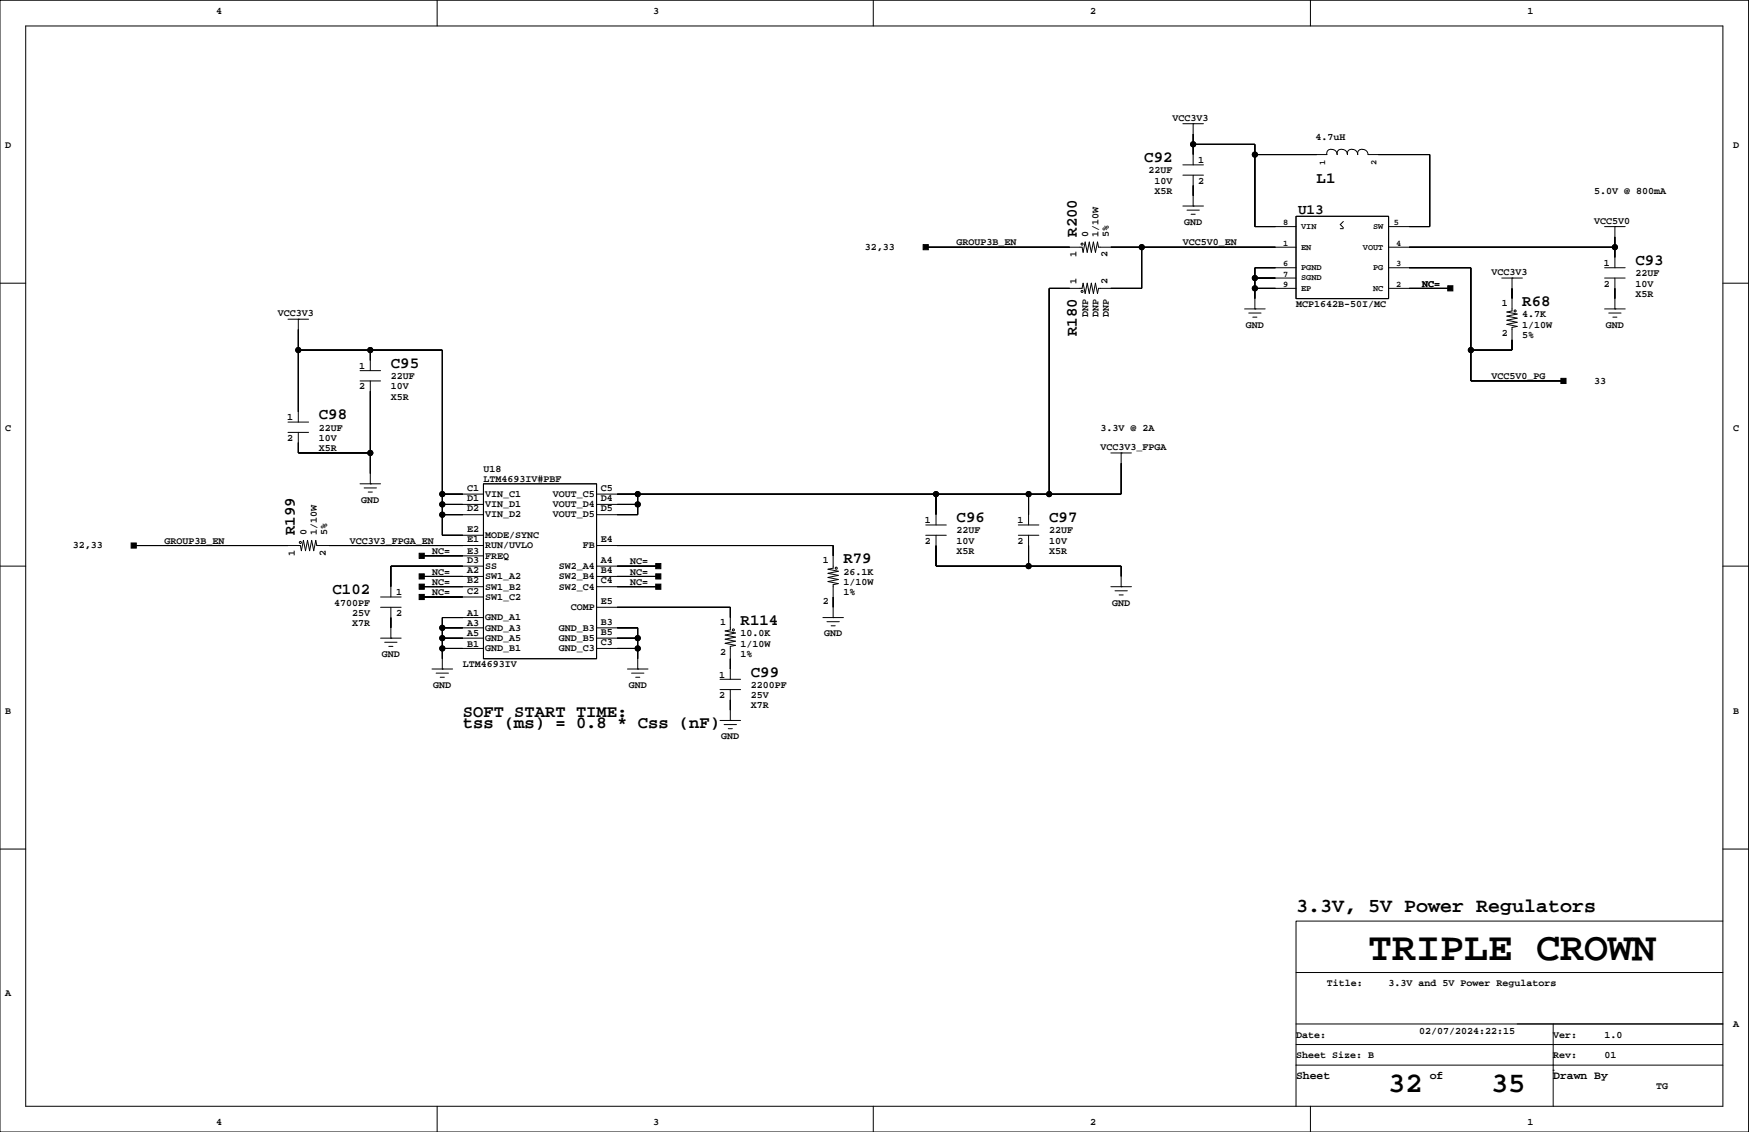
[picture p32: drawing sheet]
<svg xmlns="http://www.w3.org/2000/svg" width="432mm" height="279mm" viewBox="0 0 432 279" stroke-linecap="round" stroke-linejoin="round" font-family="sans-serif">
<defs><g id="words">
<text font-size="9.9" x="337.7" y="237">TRIPLE CROWN</text>
<g font-size="7.1">
<text x="342.7" y="269.5">32</text>
<text x="368.1" y="269.5">35</text>
</g>
<text font-size="4.9" x="320" y="225.2">3.3V, 5V Power Regulators</text>
<g font-size="4.2">
<text x="114.3" y="177">SOFT START TIME:</text>
<text x="114.3" y="179.6">tss (ms) = 0.8 * Css (nF)</text>
</g>
<g font-size="3.9">
<text x="282.5" y="40">C92</text>
<text x="325" y="45.1">L1</text>
<text x="265.8" y="58.5" transform="rotate(-90 265.8 58.5)">R200</text>
<text x="403.8" y="65.4">C93</text>
<text x="375.8" y="75.6">R68</text>
<text x="265.8" y="83" transform="rotate(-90 265.8 83)">R180</text>
<text x="96.5" y="90.8">C95</text>
<text x="78.7" y="103.5">C98</text>
<text x="236.2" y="128.9">C96</text>
<text x="259" y="128.9">C97</text>
<text x="72.8" y="132.1" transform="rotate(-90 72.8 132.1)">R199</text>
<text x="208.2" y="139">R79</text>
<text x="82.1" y="146.7">C102</text>
<text x="182.8" y="154.3">R114</text>
<text x="185.4" y="167">C99</text>
</g>
<text font-size="3.5" x="320.5" y="52.8">U13</text>
<g font-size="2.8">
<text x="320" y="266.2">Sheet</text>
<text x="353" y="266.2">of</text>
<text x="383.5" y="266.2">Drawn By</text>
</g>
<g font-size="2.5">
<text x="53.3" y="3.4">4</text>
<text x="161.3" y="3.4">3</text>
<text x="269.2" y="3.4">2</text>
<text x="377.1" y="3.4">1</text>
<text x="289.5" y="29.8">VCC3V3</text>
<text x="324.8" y="34.7">4.7uH</text>
<text x="1.3" y="36.4">D</text>
<text x="295.8" y="40.3">1</text>
<text x="427.9" y="36.4">D</text>
<text x="283.6" y="42.8">22UF</text>
<text x="285" y="47.9">X5R</text>
<text x="285" y="45.3">10V</text>
<text x="295.8" y="45.3">2</text>
<text x="393.6" y="47.9">5.0V @ 800mA</text>
<text x="268.7" y="58.5" transform="rotate(-90 268.7 58.5)">0</text>
<text x="271.2" y="58.5" transform="rotate(-90 271.2 58.5)">1/10W</text>
<text x="273.7" y="58.5" transform="rotate(-90 273.7 58.5)">5%</text>
<text x="292.4" y="55.5">GND</text>
<text x="393.6" y="55.2">VCC5V0</text>
<text x="213.5" y="61.7">32,33</text>
<text x="236.2" y="60.6">GROUP3B_EN</text>
<text x="265.8" y="63.5" transform="rotate(-90 265.8 63.5)">1</text>
<text x="273.4" y="63.5" transform="rotate(-90 273.4 63.5)">2</text>
<text x="292" y="60.6">VCC5V0_EN</text>
<text x="395.9" y="65.6">1</text>
<text x="265.8" y="70.1" transform="rotate(-90 265.8 70.1)">1</text>
<text x="273.4" y="70.1" transform="rotate(-90 273.4 70.1)">2</text>
<text x="351.1" y="70.7">NC=</text>
<text x="368.2" y="67.9">VCC3V3</text>
<text x="395.9" y="70.7">2</text>
<text x="403.8" y="70.7">10V</text>
<text x="403.8" y="68.2">22UF</text>
<text x="320" y="75.8">MCP1642B-50I/MC</text>
<text x="370.8" y="75.4">1</text>
<text x="403.8" y="73.3">X5R</text>
<text x="68.6" y="78.1">VCC3V3</text>
<text x="268.7" y="78.2" transform="rotate(-90 268.7 78.2)">DNP</text>
<text x="271.2" y="78.2" transform="rotate(-90 271.2 78.2)">DNP</text>
<text x="273.7" y="78.2" transform="rotate(-90 273.7 78.2)">DNP</text>
<text x="307.6" y="80.9">GND</text>
<text x="370.8" y="83.1">2</text>
<text x="375.8" y="80.9">1/10W</text>
<text x="375.8" y="83.4">5%</text>
<text x="375.8" y="78.3">4.7K</text>
<text x="396.5" y="80.9">GND</text>
<text x="88.7" y="91">1</text>
<text x="96.5" y="93.6">22UF</text>
<text x="368.2" y="93.6">VCC5V0_PG</text>
<text x="393.6" y="94.7">33</text>
<text x="88.7" y="96.1">2</text>
<text x="96.5" y="98.7">X5R</text>
<text x="96.5" y="96.1">10V</text>
<text x="1.3" y="106.3">C</text>
<text x="70.9" y="103.7">1</text>
<text x="78.7" y="106.3">22UF</text>
<text x="271.7" y="106.3">3.3V @ 2A</text>
<text x="427.9" y="106.3">C</text>
<text x="70.9" y="108.8">2</text>
<text x="78.7" y="111.4">X5R</text>
<text x="78.7" y="108.8">10V</text>
<text x="271.7" y="111.1">VCC3V3_FPGA</text>
<text x="119.4" y="116.4">U18</text>
<text x="119.4" y="119">LTM4693IV#PBF</text>
<text x="89.2" y="124.1">GND</text>
<text x="115.3" y="121.1">C1</text>
<text x="115.3" y="123.7">D1</text>
<text x="119.8" y="122.6">VIN_C1</text>
<text x="119.8" y="125.2">VIN_D1</text>
<text x="136.5" y="122.6">VOUT_C5</text>
<text x="136.5" y="125.2">VOUT_D4</text>
<text x="148.3" y="121.1">C5</text>
<text x="148.3" y="123.7">D4</text>
<text x="115.3" y="131.3">E2</text>
<text x="115.3" y="126.2">D2</text>
<text x="119.8" y="127.7">VIN_D2</text>
<text x="136.5" y="127.7">VOUT_D5</text>
<text x="148.3" y="126.2">D5</text>
<text x="228.3" y="129.1">1</text>
<text x="236.2" y="131.7">22UF</text>
<text x="251.2" y="129.1">1</text>
<text x="259" y="131.7">22UF</text>
<text x="18" y="135.3">32,33</text>
<text x="40.6" y="134.2">GROUP3B_EN</text>
<text x="72.8" y="137.2" transform="rotate(-90 72.8 137.2)">1</text>
<text x="75.7" y="132.1" transform="rotate(-90 75.7 132.1)">0</text>
<text x="78.2" y="132.1" transform="rotate(-90 78.2 132.1)">1/10W</text>
<text x="80.4" y="137.2" transform="rotate(-90 80.4 137.2)">2</text>
<text x="80.7" y="132.1" transform="rotate(-90 80.7 132.1)">5%</text>
<text x="86.3" y="134.2">VCC3V3_FPGA_EN</text>
<text x="106.7" y="136.8">NC=</text>
<text x="115.3" y="136.8">E3</text>
<text x="115.3" y="133.8">E1</text>
<text x="119.8" y="135.3">RUN/UVLO</text>
<text x="119.8" y="132.8">MODE/SYNC</text>
<text x="119.8" y="137.9">FREQ</text>
<text x="143.9" y="135.3">FB</text>
<text x="148.3" y="133.8">E4</text>
<text x="228.3" y="134.2">2</text>
<text x="236.2" y="136.8">X5R</text>
<text x="236.2" y="134.2">10V</text>
<text x="251.2" y="134.2">2</text>
<text x="259" y="134.2">10V</text>
<text x="259" y="136.8">X5R</text>
<text x="106.7" y="141.8">NC=</text>
<text x="115.3" y="141.5">A2</text>
<text x="115.3" y="144">B2</text>
<text x="115.3" y="138.9">D3</text>
<text x="119.8" y="140.4">SS</text>
<text x="119.8" y="143">SW1_A2</text>
<text x="138" y="143">SW2_B4</text>
<text x="138" y="140.4">SW2_A4</text>
<text x="148.3" y="144">C4</text>
<text x="148.3" y="138.9">A4</text>
<text x="148.3" y="141.5">B4</text>
<text x="155.5" y="139.3">NC=</text>
<text x="155.5" y="141.8">NC=</text>
<text x="203.2" y="138.9">1</text>
<text x="208.2" y="141.8">26.1K</text>
<text x="82.5" y="149.4">4700PF</text>
<text x="97.8" y="146.9">1</text>
<text x="106.7" y="144.4">NC=</text>
<text x="106.7" y="146.9">NC=</text>
<text x="115.3" y="146.5">C2</text>
<text x="119.8" y="145.5">SW1_B2</text>
<text x="119.8" y="148">SW1_C2</text>
<text x="138" y="145.5">SW2_C4</text>
<text x="148.3" y="149.1">E5</text>
<text x="155.5" y="144.4">NC=</text>
<text x="203.2" y="149.1">2</text>
<text x="208.2" y="144.4">1/10W</text>
<text x="208.2" y="146.9">1%</text>
<text x="274.6" y="149.4">GND</text>
<text x="87" y="152">25V</text>
<text x="87" y="154.5">X7R</text>
<text x="97.8" y="152">2</text>
<text x="115.3" y="154.5">A3</text>
<text x="115.3" y="152">A1</text>
<text x="119.8" y="153.1">GND_A1</text>
<text x="119.8" y="155.7">GND_A3</text>
<text x="138" y="155.7">GND_B3</text>
<text x="140.9" y="150.6">COMP</text>
<text x="148.3" y="154.2">B3</text>
<text x="177.8" y="154.2">1</text>
<text x="115.3" y="159.6">B1</text>
<text x="115.3" y="157.1">A5</text>
<text x="119.8" y="160.7">GND_B1</text>
<text x="119.8" y="158.2">GND_A5</text>
<text x="138" y="158.2">GND_B5</text>
<text x="138" y="160.7">GND_C3</text>
<text x="148.3" y="156.7">B5</text>
<text x="148.3" y="159.2">C3</text>
<text x="177.8" y="161.8">2</text>
<text x="182.8" y="157.1">10.0K</text>
<text x="182.8" y="159.6">1/10W</text>
<text x="203.5" y="157.1">GND</text>
<text x="94.3" y="162.1">GND</text>
<text x="114.3" y="164.7">LTM4693IV</text>
<text x="177.5" y="167.2">1</text>
<text x="182.8" y="162.1">1%</text>
<text x="107" y="169.8">GND</text>
<text x="155.2" y="169.8">GND</text>
<text x="177.5" y="172.3">2</text>
<text x="185.4" y="169.8">2200PF</text>
<text x="185.4" y="172.3">25V</text>
<text x="1.3" y="176.1">B</text>
<text x="185.4" y="174.8">X7R</text>
<text x="427.9" y="176.1">B</text>
<text x="178.1" y="182.5">GND</text>
<text x="1.3" y="245.9">A</text>
<text x="327.6" y="243.4">Title:</text>
<text x="342.8" y="243.4">3.3V and 5V Power Regulators</text>
<text x="320" y="256.1">Date:</text>
<text x="350.4" y="255.1">02/07/2024:22:15</text>
<text x="383.5" y="256.1">Ver:</text>
<text x="396.1" y="256.1">1.0</text>
<text x="427.9" y="253.6">A</text>
<text x="320" y="261.2">Sheet Size: B</text>
<text x="383.5" y="261.2">Rev:</text>
<text x="396.1" y="261.2">01</text>
<text x="408.8" y="268.8">TG</text>
<text x="53.3" y="277.7">4</text>
<text x="161.3" y="277.7">3</text>
<text x="269.2" y="277.7">2</text>
<text x="377.1" y="277.7">1</text>
</g>
<g font-size="2.1">
<text x="327.1" y="40.7" transform="rotate(-90 327.1 40.7)">1</text>
<text x="339.8" y="40.7" transform="rotate(-90 339.8 40.7)">2</text>
<text x="316.8" y="55.6">8</text>
<text x="321.2" y="56.5">VIN</text>
<text x="339" y="56.5">SW</text>
<text x="344.1" y="55.6">5</text>
<text x="316.8" y="65.7">6</text>
<text x="316.8" y="60.6">1</text>
<text x="321.2" y="61.6">EN</text>
<text x="336.5" y="61.6">VOUT</text>
<text x="344.7" y="60.6">4</text>
<text x="344.7" y="65.7">3</text>
<text x="316.8" y="70.8">9</text>
<text x="316.8" y="68.3">7</text>
<text x="321.2" y="71.8">EP</text>
<text x="321.2" y="69.2">SGND</text>
<text x="321.2" y="66.7">PGND</text>
<text x="339" y="71.8">NC</text>
<text x="339" y="66.7">PG</text>
<text x="344.7" y="70.8">2</text>
</g>
</g></defs>
<g fill="none" stroke="#000" stroke-width=".25">
<path d="M0 .1h431.7v279.3h-431.7zM6.3 6.4h419.1v266.7h-419.1zM107.9 .1v6.3M215.6 .1v6.3M323.5 .1v6.3M292 30.5h5.1M294.6 30.5h.1M294.6 35.6h15.2v20.3h10.2M294.6 30.5v10.2M309.8 38.2h17.8a1.11 1.11 0 0 1 .4-1.2 1.11 1.11 0 0 1 1.3 0 1.27 1.27 0 0 1 .8 1.2 1.11 1.11 0 0 1 .5-1.2 1.11 1.11 0 0 1 1.2 0 1.27 1.27 0 0 1 .9 1.2 1.11 1.11 0 0 1 .4-1.2 1.11 1.11 0 0 1 1.2 0 1.27 1.27 0 0 1 .9 1.2 1.11 1.11 0 0 1 .4-1.2 1.11 1.11 0 0 1 1.3 0 1.27 1.27 0 0 1 .8 1.2h15.3v17.7h-10.2M292 43.2h5.1M292 40.7h5.1"/>
<path d="M292 50.9h5.1M293 51.9h3.1M294.1 52.9h1M294.6 50.9h.1M294.6 43.2v7.7M320 53.4h22.8v20.3h-22.8zM330.9 56.4h.7M331.6 54.7l-.7 .7 .7 .8M396.1 55.9h5.1M398.7 55.9h.1M398.7 55.9v10.2M0 69.9h6.3"/>
<path d="M71.1 78.8h5.1M73.6 78.8h.1M73.6 78.8v25.4M228.5 61h38.6l.3 1.3 .5-2.6 .5 2.6 .5-2.6 .5 2.6 .5-2.6 .5 2.6 .6-2.6 .2 1.3h48.8M281.9 61v10.2h-10.7l-.2 1.2-.6-2.5-.5 2.5-.5-2.5-.5 2.5-.5-2.5-.5 2.5-.5-2.5-.3 1.3h-8.1v50.8M307.3 76.2h5M308.3 77.3h3M309.3 78.3h1M309.8 76.2h.1M309.8 71.2h10.2M309.8 68.6h10.2M320 66.1h-10.2v10.1"/>
<path d="M342.8 71.2h15.3M342.8 61h55.9M342.8 66.1h20.3v27.9h22.9M370.8 68.6h5M373.3 68.6h.1M373.3 68.6v8.2l-1.3 .2 2.6 .5-2.6 .5 2.6 .5-2.6 .5 2.6 .5-2.6 .6 2.6 .5-1.3 .2v5.6h-10.2M396.1 66.1h5.1M396.1 68.6h5.1M396.1 76.2h5.1M397.2 77.3h3M398.2 78.3h1M398.7 76.2h.1"/>
<path d="M398.7 68.6v7.6M425.4 69.9h6.3M73.6 86.4h35.6v45.7h10.2M88.9 94h5.1M88.9 91.5h5.1M91.4 86.4v5.1M91.4 94v25.4M71.1 106.7h5.1M71.1 104.2h5.1M73.6 106.7v5.1h17.8M88.9 119.4h5.1M91.4 119.4h.1"/>
<path d="M119.4 119.4h27.9v43.2h-27.9zM274.3 111.8h5M276.8 111.8h.1M276.8 111.8v10.2h-129.5M0 139.7h6.3M33 134.7h41.2l.2 1.2 .5-2.5 .5 2.5 .5-2.5 .5 2.5 .5-2.5 .6 2.5 .5-2.5 .2 1.3h41.2M89.9 120.4h3M90.9 121.4h1M104.1 137.2h15.3M109.2 122h10.2M109.2 124.5h10.2M109.2 127h10.2"/>
<path d="M119.4 139.7h-22.9v7.6M147.3 139.7h15.2M147.3 134.7h58.4v5.5l-1.3 .3 2.6 .5-2.6 .5 2.6 .5-2.6 .5 2.6 .5-2.6 .5 2.6 .5-1.3 .3v8.1M147.3 124.5h10.1M157.4 122v5h-10.1M228.5 132.1h5.1M228.5 129.6h5.1M231.1 132.1v7.6h45.7v5.1M231.1 122v7.6M251.4 132.1h5.1M251.4 129.6h5.1M253.9 122v7.6"/>
<path d="M253.9 132.1v7.6M425.4 139.7h6.3M94 157.5h5M94 149.9h5M94 147.3h5M95 158.5h3M96 159.5h1M96.5 157.5h.1M96.5 149.9v7.6M104.1 142.3h15.3M104.1 144.8h15.3M104.1 147.3h15.3"/>
<path d="M109.2 157.5h10.2M109.2 155h10.2M119.4 152.4h-10.2v12.7M147.3 149.9h33v5.6l-1.3 .2 2.6 .5-2.6 .5 2.6 .6-2.6 .5 2.6 .5-2.6 .5 2.6 .5-1.3 .2v8.2M147.3 157.5h10.1M147.3 155h10.1v10.1M147.3 142.3h15.2M147.3 144.8h15.2M203.2 152.4h5M204.2 153.4h3M205.2 154.5h1M205.7 152.4h.1"/>
<path d="M274.3 144.8h5M275.3 145.8h3M276.3 146.8h1M276.8 144.8h.1M106.7 165.1h5M107.7 166.1h3M108.7 167.2h1M109.2 165.1h.1M109.2 160h10.2M147.3 160h10.1M154.9 165.1h5.1M155.9 166.1h3.1"/>
<path d="M156.9 167.2h1.1M157.4 165.1h.1M177.8 177.8h5M177.8 170.2h5M177.8 167.7h5M178.8 178.8h3M179.8 179.9h1M180.3 177.8h.1M180.3 170.2v7.6M0 209.6h6.3M425.4 209.6h6.3M425.4 227.3h-105.4v35.6"/>
<path d="M320 257.8h105.4M320 252.7h105.4M320 240h105.4M383.5 252.7v20.4M107.9 273.1v6.3M215.6 273.1v6.3M320 262.9v10.2M320 262.9h105.4M323.5 273.1v6.3M383.5 264.2h.1"/>
<circle cx="294.6" cy="35.6" r=".63"/>
<circle cx="309.8" cy="38.2" r=".63"/>
<circle cx="267.1" cy="71.9" r=".25"/>
<circle cx="267.1" cy="60.2" r=".25"/>
<circle cx="281.9" cy="61" r=".63"/>
<circle cx="309.8" cy="71.2" r=".63"/>
<circle cx="309.8" cy="68.6" r=".63"/>
<circle cx="374.1" cy="76.8" r=".25"/>
<circle cx="398.7" cy="61" r=".63"/>
<circle cx="73.6" cy="86.4" r=".63"/>
<circle cx="91.4" cy="86.4" r=".63"/>
<circle cx="363.1" cy="86.4" r=".63"/>
<circle cx="91.4" cy="111.8" r=".63"/>
<circle cx="74.2" cy="133.9" r=".25"/>
<circle cx="109.2" cy="124.5" r=".63"/>
<circle cx="109.2" cy="122" r=".63"/>
<circle cx="109.2" cy="127" r=".63"/>
<circle cx="157.4" cy="124.5" r=".63"/>
<circle cx="157.4" cy="122" r=".63"/>
<circle cx="231.1" cy="122" r=".63"/>
<circle cx="253.9" cy="122" r=".63"/>
<circle cx="253.9" cy="139.7" r=".63"/>
<circle cx="259" cy="122" r=".63"/>
<circle cx="109.2" cy="157.5" r=".63"/>
<circle cx="109.2" cy="155" r=".63"/>
<circle cx="157.4" cy="157.5" r=".63"/>
<circle cx="181.1" cy="155.5" r=".25"/>
<circle cx="206.5" cy="140.2" r=".25"/>
<circle cx="109.2" cy="160" r=".63"/>
<circle cx="157.4" cy="160" r=".63"/>
</g>
<g fill="#000" stroke="#000" stroke-width=".25">
<path d="M294.6 33.1v2.5z" fill-rule="evenodd"/>
<path d="M294.6 35.6v2.6z" fill-rule="evenodd"/>
<path d="M309.8 38.2v17.7z" fill-rule="evenodd"/>
<path d="M309.8 35.6v2.6z" fill-rule="evenodd"/>
<path d="M294.6 35.6h15.2z" fill-rule="evenodd"/>
<path d="M309.8 38.2h15.2z" fill-rule="evenodd"/>
<path d="M340.3 38.2h12.7z" fill-rule="evenodd"/>
<path d="M353 38.2v17.7z" fill-rule="evenodd"/>
<path d="M294.6 45.8v2.5z" fill-rule="evenodd"/>
<path d="M309.8 55.9h5.1z" fill-rule="evenodd"/>
<path d="M347.9 55.9h5.1z" fill-rule="evenodd"/>
<path d="M398.7 58.5v2.5z" fill-rule="evenodd"/>
<path d="M227.9 60.4h1.3v1.2h-1.3z" fill-rule="evenodd"/>
<path d="M259 71.2v50.8z" fill-rule="evenodd"/>
<path d="M228.5 61h35.6z" fill-rule="evenodd"/>
<path d="M259 71.2h5.1z" fill-rule="evenodd"/>
<path d="M274.3 71.2h7.6z" fill-rule="evenodd"/>
<path d="M281.9 61v10.2z" fill-rule="evenodd"/>
<path d="M274.3 61h7.6z" fill-rule="evenodd"/>
<path d="M309.8 66.1v2.5z" fill-rule="evenodd"/>
<path d="M309.8 68.6v2.6z" fill-rule="evenodd"/>
<path d="M309.8 71.2v2.5z" fill-rule="evenodd"/>
<path d="M309.8 68.6h5.1z" fill-rule="evenodd"/>
<path d="M309.8 66.1h5.1z" fill-rule="evenodd"/>
<path d="M309.8 71.2h5.1z" fill-rule="evenodd"/>
<path d="M281.9 61h33z" fill-rule="evenodd"/>
<path d="M357.4 70.5h1.3v1.3h-1.3z" fill-rule="evenodd"/>
<path d="M347.9 71.2h10.2z" fill-rule="evenodd"/>
<path d="M363.1 66.1v20.3z" fill-rule="evenodd"/>
<path d="M347.9 66.1h15.2z" fill-rule="evenodd"/>
<path d="M373.3 71.2v2.5z" fill-rule="evenodd"/>
<path d="M398.7 71.2v2.5z" fill-rule="evenodd"/>
<path d="M347.9 61h50.8z" fill-rule="evenodd"/>
<path d="M398.7 61v2.5z" fill-rule="evenodd"/>
<path d="M73.6 81.3v5.1z" fill-rule="evenodd"/>
<path d="M73.6 86.4v15.2z" fill-rule="evenodd"/>
<path d="M91.4 96.6v15.2z" fill-rule="evenodd"/>
<path d="M73.6 86.4h17.8z" fill-rule="evenodd"/>
<path d="M91.4 86.4v2.5z" fill-rule="evenodd"/>
<path d="M91.4 86.4h17.8z" fill-rule="evenodd"/>
<path d="M109.2 86.4v35.6z" fill-rule="evenodd"/>
<path d="M363.1 86.4v7.6z" fill-rule="evenodd"/>
<path d="M373.3 83.9v2.5z" fill-rule="evenodd"/>
<path d="M363.1 86.4h10.2z" fill-rule="evenodd"/>
<path d="M385.4 93.4h1.2v1.3h-1.2z" fill-rule="evenodd"/>
<path d="M363.1 94h22.9z" fill-rule="evenodd"/>
<path d="M73.6 109.3v2.5z" fill-rule="evenodd"/>
<path d="M91.4 111.8v5.1z" fill-rule="evenodd"/>
<path d="M73.6 111.8h17.8z" fill-rule="evenodd"/>
<path d="M276.8 114.3v7.7z" fill-rule="evenodd"/>
<path d="M32.4 134h1.2v1.3h-1.2z" fill-rule="evenodd"/>
<path d="M33 134.7h38.1z" fill-rule="evenodd"/>
<path d="M96.5 139.7v5.1z" fill-rule="evenodd"/>
<path d="M103.5 136.6h1.3v1.2h-1.3z" fill-rule="evenodd"/>
<path d="M109.2 122v2.5z" fill-rule="evenodd"/>
<path d="M109.2 124.5v2.5z" fill-rule="evenodd"/>
<path d="M109.2 127v5.1z" fill-rule="evenodd"/>
<path d="M109.2 122h5.1z" fill-rule="evenodd"/>
<path d="M109.2 124.5h5.1z" fill-rule="evenodd"/>
<path d="M109.2 127h5.1z" fill-rule="evenodd"/>
<path d="M109.2 132.1h5.1z" fill-rule="evenodd"/>
<path d="M81.3 134.7h33z" fill-rule="evenodd"/>
<path d="M96.5 139.7h17.8z" fill-rule="evenodd"/>
<path d="M104.1 137.2h10.2z" fill-rule="evenodd"/>
<path d="M152.4 124.5h5z" fill-rule="evenodd"/>
<path d="M152.4 122h5z" fill-rule="evenodd"/>
<path d="M157.4 122v2.5z" fill-rule="evenodd"/>
<path d="M157.4 124.5v2.5z" fill-rule="evenodd"/>
<path d="M152.4 127h5z" fill-rule="evenodd"/>
<path d="M152.4 139.7h10.1z" fill-rule="evenodd"/>
<path d="M152.4 134.7h53.3z" fill-rule="evenodd"/>
<path d="M205.7 134.7v2.5z" fill-rule="evenodd"/>
<path d="M231.1 134.7v5z" fill-rule="evenodd"/>
<path d="M231.1 122v5z" fill-rule="evenodd"/>
<path d="M157.4 122h73.7z" fill-rule="evenodd"/>
<path d="M253.9 134.7v5z" fill-rule="evenodd"/>
<path d="M231.1 139.7h22.8z" fill-rule="evenodd"/>
<path d="M253.9 122v5z" fill-rule="evenodd"/>
<path d="M231.1 122h22.8z" fill-rule="evenodd"/>
<path d="M253.9 122h5.1z" fill-rule="evenodd"/>
<path d="M253.9 139.7h22.9z" fill-rule="evenodd"/>
<path d="M276.8 139.7v2.6z" fill-rule="evenodd"/>
<path d="M259 122h17.8z" fill-rule="evenodd"/>
<path d="M96.5 152.4v2.6z" fill-rule="evenodd"/>
<path d="M103.5 141.6h1.3v1.3h-1.3z" fill-rule="evenodd"/>
<path d="M103.5 144.2h1.3v1.2h-1.3z" fill-rule="evenodd"/>
<path d="M103.5 146.7h1.3v1.3h-1.3z" fill-rule="evenodd"/>
<path d="M109.2 157.5v2.5z" fill-rule="evenodd"/>
<path d="M109.2 152.4v2.6z" fill-rule="evenodd"/>
<path d="M109.2 155v2.5z" fill-rule="evenodd"/>
<path d="M109.2 155h5.1z" fill-rule="evenodd"/>
<path d="M109.2 152.4h5.1z" fill-rule="evenodd"/>
<path d="M109.2 157.5h5.1z" fill-rule="evenodd"/>
<path d="M104.1 142.3h10.2z" fill-rule="evenodd"/>
<path d="M104.1 144.8h10.2z" fill-rule="evenodd"/>
<path d="M104.1 147.3h10.2z" fill-rule="evenodd"/>
<path d="M152.4 157.5h5z" fill-rule="evenodd"/>
<path d="M157.4 157.5v2.5z" fill-rule="evenodd"/>
<path d="M157.4 155v2.5z" fill-rule="evenodd"/>
<path d="M152.4 155h5z" fill-rule="evenodd"/>
<path d="M161.9 139.1h1.3v1.3h-1.3z" fill-rule="evenodd"/>
<path d="M161.9 141.6h1.3v1.3h-1.3z" fill-rule="evenodd"/>
<path d="M161.9 144.2h1.3v1.2h-1.3z" fill-rule="evenodd"/>
<path d="M152.4 142.3h10.1z" fill-rule="evenodd"/>
<path d="M152.4 144.8h10.1z" fill-rule="evenodd"/>
<path d="M152.4 149.9h27.9z" fill-rule="evenodd"/>
<path d="M180.3 149.9v2.5z" fill-rule="evenodd"/>
<path d="M205.7 147.3v2.6z" fill-rule="evenodd"/>
<path d="M109.2 160v2.6z" fill-rule="evenodd"/>
<path d="M109.2 160h5.1z" fill-rule="evenodd"/>
<path d="M152.4 160h5z" fill-rule="evenodd"/>
<path d="M157.4 160v2.6z" fill-rule="evenodd"/>
<path d="M180.3 172.7v2.6z" fill-rule="evenodd"/>
<path d="M180.3 162.6v2.5z" fill-rule="evenodd"/>
<circle cx="294.6" cy="35.6" r=".63"/>
<circle cx="309.8" cy="38.2" r=".63"/>
<circle cx="281.9" cy="61" r=".63"/>
<circle cx="309.8" cy="71.2" r=".63"/>
<circle cx="309.8" cy="68.6" r=".63"/>
<circle cx="398.7" cy="61" r=".63"/>
<circle cx="73.6" cy="86.4" r=".63"/>
<circle cx="91.4" cy="86.4" r=".63"/>
<circle cx="363.1" cy="86.4" r=".63"/>
<circle cx="91.4" cy="111.8" r=".63"/>
<circle cx="109.2" cy="124.5" r=".63"/>
<circle cx="109.2" cy="122" r=".63"/>
<circle cx="109.2" cy="127" r=".63"/>
<circle cx="157.4" cy="124.5" r=".63"/>
<circle cx="157.4" cy="122" r=".63"/>
<circle cx="231.1" cy="122" r=".63"/>
<circle cx="253.9" cy="122" r=".63"/>
<circle cx="253.9" cy="139.7" r=".63"/>
<circle cx="259" cy="122" r=".63"/>
<circle cx="109.2" cy="157.5" r=".63"/>
<circle cx="109.2" cy="155" r=".63"/>
<circle cx="157.4" cy="157.5" r=".63"/>
<circle cx="109.2" cy="160" r=".63"/>
<circle cx="157.4" cy="160" r=".63"/>
</g>
<use href="#words"/>
</svg>
